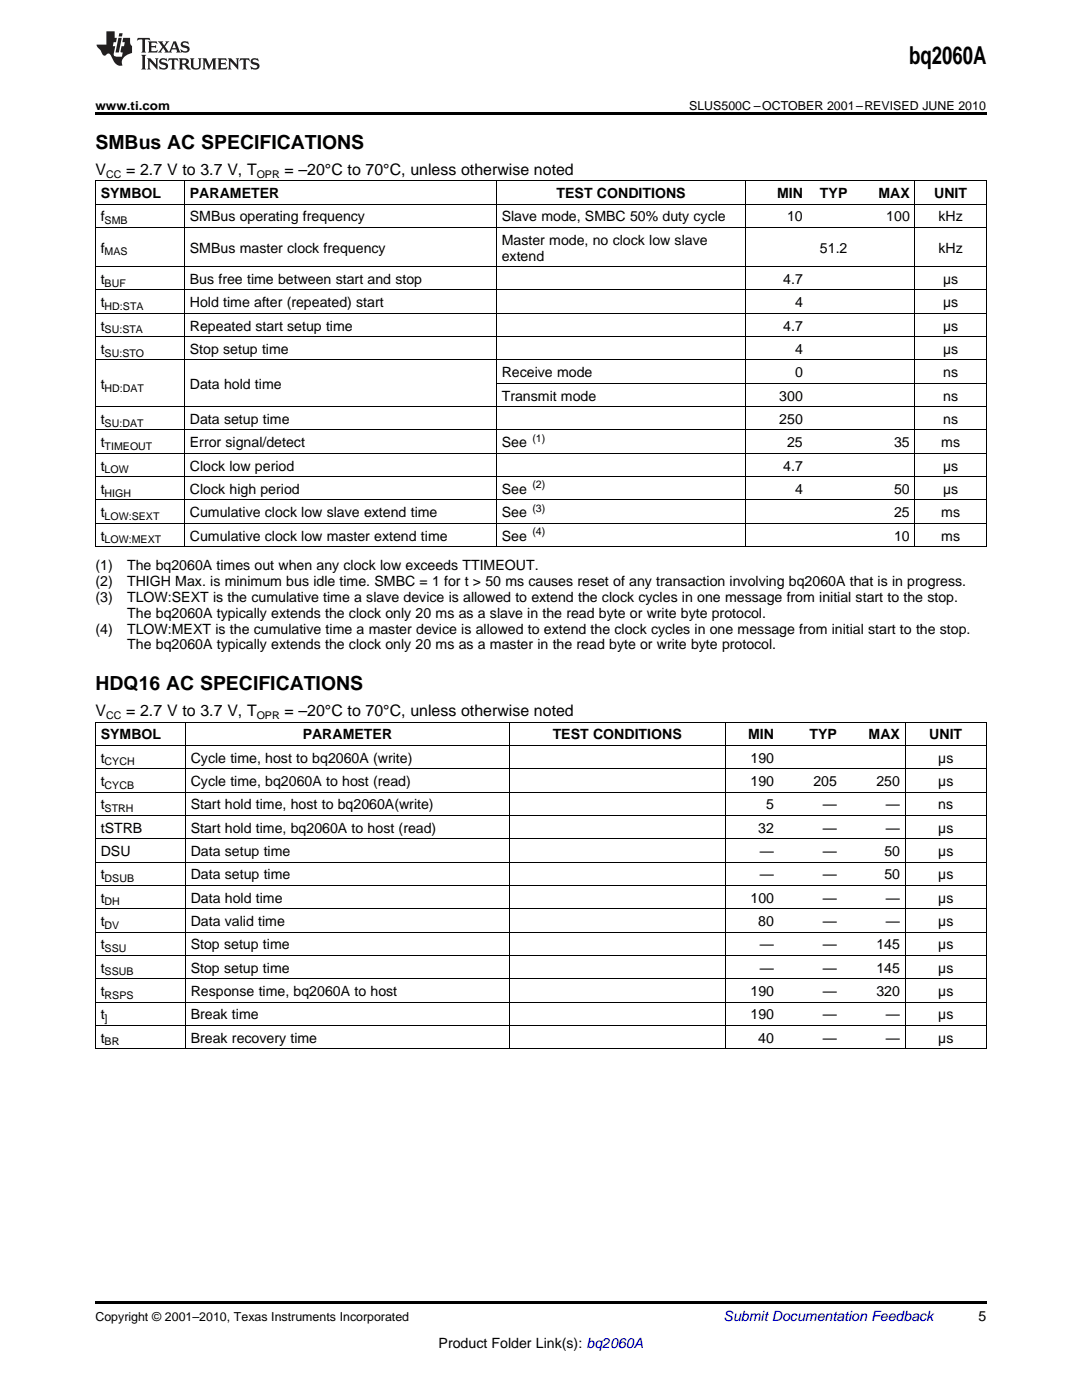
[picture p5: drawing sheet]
<svg xmlns="http://www.w3.org/2000/svg" width="216mm" height="279mm" viewBox="0 0 216 279" stroke-linecap="round" stroke-linejoin="round" font-family="sans-serif">
<defs><g id="words">
<text font-size="4.9" x="181.4" y="12.8">bq2060A</text>
<g font-size="3.9">
<text x="19" y="29.7">SMBus AC SPECIFICATIONS</text>
<text x="19" y="137.7">HDQ16 AC SPECIFICATIONS</text>
</g>
<g font-size="3.2">
<text x="19" y="34.9">V</text>
<text x="25.2" y="34.9">= 2.7 V to 3.7 V, T</text>
<text x="56.8" y="34.9">= –20°C to 70°C, unless otherwise noted</text>
<text x="19" y="142.9">V</text>
<text x="25.2" y="142.9">= 2.7 V to 3.7 V, T</text>
<text x="56.8" y="142.9">= –20°C to 70°C, unless otherwise noted</text>
</g>
<g font-size="2.8">
<text x="20.1" y="39.5">SYMBOL</text>
<text x="37.9" y="39.5">PARAMETER</text>
<text x="111.1" y="39.5">TEST CONDITIONS</text>
<text x="155" y="39.5">MIN</text>
<text x="163.6" y="39.5">TYP</text>
<text x="175.3" y="39.5">MAX</text>
<text x="186.4" y="39.5">UNIT</text>
<text x="20.1" y="44.2">f</text>
<text x="37.9" y="44.2">SMBus operating frequency</text>
<text x="100.1" y="44.2">Slave mode, SMBC 50% duty cycle</text>
<text x="157.1" y="44.2">10</text>
<text x="176.8" y="44.2">100</text>
<text x="187.3" y="44.2">kHz</text>
<text x="20.1" y="50.4">f</text>
<text x="37.9" y="50.4">SMBus master clock frequency</text>
<text x="100.1" y="48.8">Master mode, no clock low slave</text>
<text x="100.1" y="52">extend</text>
<text x="163.6" y="50.4">51.2</text>
<text x="187.3" y="50.4">kHz</text>
<text x="20.1" y="56.7">t</text>
<text x="37.9" y="56.7">Bus free time between start and stop</text>
<text x="156.3" y="56.7">4.7</text>
<text x="188.2" y="56.7">µs</text>
<text x="20.1" y="61.3">t</text>
<text x="20.1" y="66">t</text>
<text x="37.9" y="61.3">Hold time after (repeated) start</text>
<text x="37.9" y="66">Repeated start setup time</text>
<text x="156.3" y="66">4.7</text>
<text x="158.6" y="61.3">4</text>
<text x="188.2" y="61.3">µs</text>
<text x="188.2" y="66">µs</text>
<text x="20.1" y="70.6">t</text>
<text x="37.9" y="70.6">Stop setup time</text>
<text x="158.6" y="70.6">4</text>
<text x="188.2" y="70.6">µs</text>
<text x="20.1" y="77.6">t</text>
<text x="37.9" y="77.6">Data hold time</text>
<text x="100.1" y="75.3">Receive mode</text>
<text x="158.6" y="75.3">0</text>
<text x="188.2" y="75.3">ns</text>
<text x="100.1" y="79.9">Transmit mode</text>
<text x="155.5" y="79.9">300</text>
<text x="188.2" y="79.9">ns</text>
<text x="20.1" y="84.6">t</text>
<text x="20.1" y="89.3">t</text>
<text x="37.9" y="84.6">Data setup time</text>
<text x="37.9" y="89.3">Error signal/detect</text>
<text x="100.1" y="89.3">See</text>
<text x="155.5" y="84.6">250</text>
<text x="157.1" y="89.3">25</text>
<text x="178.4" y="89.3">35</text>
<text x="187.8" y="89.3">ms</text>
<text x="188.2" y="84.6">ns</text>
<text x="20.1" y="93.9">t</text>
<text x="37.9" y="93.9">Clock low period</text>
<text x="156.3" y="93.9">4.7</text>
<text x="188.2" y="93.9">µs</text>
<text x="20.1" y="98.6">t</text>
<text x="37.9" y="98.6">Clock high period</text>
<text x="100.1" y="98.6">See</text>
<text x="158.6" y="98.6">4</text>
<text x="178.4" y="98.6">50</text>
<text x="188.2" y="98.6">µs</text>
<text x="20.1" y="103.2">t</text>
<text x="20.1" y="107.9">t</text>
<text x="37.9" y="103.2">Cumulative clock low slave extend time</text>
<text x="37.9" y="107.9">Cumulative clock low master extend time</text>
<text x="100.1" y="103.2">See</text>
<text x="100.1" y="107.9">See</text>
<text x="178.4" y="103.2">25</text>
<text x="178.4" y="107.9">10</text>
<text x="187.8" y="103.2">ms</text>
<text x="187.8" y="107.9">ms</text>
<text x="19" y="113.7">(1)</text>
<text x="25.4" y="113.7">The bq2060A times out when any clock low exceeds TTIMEOUT.</text>
<text x="19" y="116.9">(2)</text>
<text x="25.4" y="116.9">THIGH Max. is minimum bus idle time. SMBC = 1 for t &gt; 50 ms causes reset of any transaction involving bq2060A that is in progress.</text>
<text x="19" y="120.1">(3)</text>
<text x="25.4" y="120.1">TLOW:SEXT is the cumulative time a slave device is allowed to extend the clock cycles in one message from initial start to the stop.</text>
<text x="25.4" y="123.3">The bq2060A typically extends the clock only 20 ms as a slave in the read byte or write byte protocol.</text>
<text x="19" y="126.4">(4)</text>
<text x="25.4" y="126.4">TLOW:MEXT is the cumulative time a master device is allowed to extend the clock cycles in one message from initial start to the stop.</text>
<text x="25.4" y="129.6">The bq2060A typically extends the clock only 20 ms as a master in the read byte or write byte protocol.</text>
<text x="20.1" y="147.5">SYMBOL</text>
<text x="60.4" y="147.5">PARAMETER</text>
<text x="110.3" y="147.5">TEST CONDITIONS</text>
<text x="149.3" y="147.5">MIN</text>
<text x="161.5" y="147.5">TYP</text>
<text x="173.3" y="147.5">MAX</text>
<text x="185.4" y="147.5">UNIT</text>
<text x="20.1" y="152.2">t</text>
<text x="38.1" y="152.2">Cycle time, host to bq2060A (write)</text>
<text x="149.8" y="152.2">190</text>
<text x="187.2" y="152.2">µs</text>
<text x="20.1" y="156.8">t</text>
<text x="20.1" y="161.5">t</text>
<text x="38.1" y="156.8">Cycle time, bq2060A to host (read)</text>
<text x="38.1" y="161.5">Start hold time, host to bq2060A(write)</text>
<text x="149.8" y="156.8">190</text>
<text x="152.9" y="161.5">5</text>
<text x="162.3" y="156.8">205</text>
<text x="164.2" y="161.5">—</text>
<text x="174.9" y="156.8">250</text>
<text x="176.8" y="161.5">—</text>
<text x="187.2" y="156.8">µs</text>
<text x="187.2" y="161.5">ns</text>
<text x="20.1" y="166.2">tSTRB</text>
<text x="38.1" y="166.2">Start hold time, bq2060A to host (read)</text>
<text x="151.3" y="166.2">32</text>
<text x="164.2" y="166.2">—</text>
<text x="176.8" y="166.2">—</text>
<text x="187.2" y="166.2">µs</text>
<text x="20.1" y="170.8">DSU</text>
<text x="38.1" y="170.8">Data setup time</text>
<text x="151.6" y="170.8">—</text>
<text x="164.2" y="170.8">—</text>
<text x="176.5" y="170.8">50</text>
<text x="187.2" y="170.8">µs</text>
<text x="20.1" y="175.5">t</text>
<text x="38.1" y="175.5">Data setup time</text>
<text x="151.6" y="175.5">—</text>
<text x="164.2" y="175.5">—</text>
<text x="176.5" y="175.5">50</text>
<text x="187.2" y="175.5">µs</text>
<text x="20.1" y="180.1">t</text>
<text x="20.1" y="184.8">t</text>
<text x="38.1" y="180.1">Data hold time</text>
<text x="38.1" y="184.8">Data valid time</text>
<text x="149.8" y="180.1">100</text>
<text x="151.3" y="184.8">80</text>
<text x="164.2" y="180.1">—</text>
<text x="164.2" y="184.8">—</text>
<text x="176.8" y="180.1">—</text>
<text x="176.8" y="184.8">—</text>
<text x="187.2" y="180.1">µs</text>
<text x="187.2" y="184.8">µs</text>
<text x="20.1" y="189.4">t</text>
<text x="38.1" y="189.4">Stop setup time</text>
<text x="151.6" y="189.4">—</text>
<text x="164.2" y="189.4">—</text>
<text x="174.9" y="189.4">145</text>
<text x="187.2" y="189.4">µs</text>
<text x="20.1" y="194.1">t</text>
<text x="38.1" y="194.1">Stop setup time</text>
<text x="151.6" y="194.1">—</text>
<text x="164.2" y="194.1">—</text>
<text x="174.9" y="194.1">145</text>
<text x="187.2" y="194.1">µs</text>
<text x="20.1" y="198.8">t</text>
<text x="20.1" y="203.4">t</text>
<text x="38.1" y="198.8">Response time, bq2060A to host</text>
<text x="38.1" y="203.4">Break time</text>
<text x="149.8" y="198.8">190</text>
<text x="149.8" y="203.4">190</text>
<text x="164.2" y="198.8">—</text>
<text x="164.2" y="203.4">—</text>
<text x="174.9" y="198.8">320</text>
<text x="176.8" y="203.4">—</text>
<text x="187.2" y="198.8">µs</text>
<text x="187.2" y="203.4">µs</text>
<text x="20.1" y="208.1">t</text>
<text x="38.1" y="208.1">Break recovery time</text>
<text x="151.3" y="208.1">40</text>
<text x="164.2" y="208.1">—</text>
<text x="176.8" y="208.1">—</text>
<text x="187.2" y="208.1">µs</text>
<text x="195.3" y="263.6">5</text>
<text x="87.5" y="269">Product Folder Link(s): bq2060A</text>
</g>
<text font-size="2.8" fill="#0000c8" x="144.4" y="263.6">Submit Documentation Feedback</text>
<g font-size="2.5">
<text x="19" y="21.9">www.ti.com</text>
<text x="137.5" y="21.9">SLUS500C –OCTOBER 2001–REVISED JUNE 2010</text>
<text x="19" y="263.6">Copyright © 2001–2010, Texas Instruments Incorporated</text>
</g>
<g font-size="2.1">
<text x="21.2" y="35.5">CC</text>
<text x="51.2" y="35.5">OPR</text>
<text x="20.9" y="44.7">SMB</text>
<text x="20.9" y="51">MAS</text>
<text x="20.9" y="57.2">BUF</text>
<text x="20.9" y="61.9">HD:STA</text>
<text x="20.9" y="66.5">SU:STA</text>
<text x="20.9" y="71.2">SU:STO</text>
<text x="20.9" y="78.2">HD:DAT</text>
<text x="20.9" y="85.2">SU:DAT</text>
<text x="20.9" y="89.8">TIMEOUT</text>
<text x="106.2" y="88.1">(1)</text>
<text x="20.9" y="94.5">LOW</text>
<text x="20.9" y="99.1">HIGH</text>
<text x="106.2" y="97.4">(2)</text>
<text x="20.9" y="103.8">LOW:SEXT</text>
<text x="106.2" y="102.1">(3)</text>
<text x="106.2" y="106.8">(4)</text>
<text x="20.9" y="108.4">LOW:MEXT</text>
<text x="21.2" y="143.5">CC</text>
<text x="51.2" y="143.5">OPR</text>
<text x="20.9" y="152.8">CYCH</text>
<text x="20.9" y="157.4">CYCB</text>
<text x="20.9" y="162.1">STRH</text>
<text x="20.9" y="176">DSUB</text>
<text x="20.9" y="180.7">DH</text>
<text x="20.9" y="185.3">DV</text>
<text x="20.9" y="190">SSU</text>
<text x="20.9" y="194.7">SSUB</text>
<text x="20.9" y="199.3">RSPS</text>
<text x="20.9" y="204">]</text>
<text x="20.9" y="208.6">BR</text>
</g>
</g></defs>
<g fill="#231f20">
<path d="M27.5 7.6l-.1 .5 .4-.2h.6v.1v2.1l-.2 .4h1l-.3-.4v-2.1l.1-.1h.5l.5 .2-.2-.5zM29.5 8.3l.2 .3v1.5l-.2 .4h1.8l.2-.6a1.04 1.04 0 0 1-1.3 .2v-.7h.6l.3 .2v-.6l-.3 .2h-.6v-.6l.8-.1 .4 .3-.2-.5zM31.5 8.3l.9 1.1-.9 1.1h.8l-.2-.2 .5-.7 .4 .7-.2 .2h1.5l-.1-.2 .1-.4h.9l.1 .4-.2 .2h1l-.3-.3-.7-1.9h-.5l-.9 2-.8-1 .9-1h-.8l.1 .3-.3 .5-.4-.6 .2-.2zM34.7 8.6l.4 1h-.7zM36.3 8.4a.63 .63 0 0 0-.2 .7 .63 .63 0 0 0 .6 .4l.6 .2 .1 .2a.75 .75 0 0 1-.7 .4 .75 .75 0 0 1-.6-.5l.1 .7 .1-.1a1.11 1.11 0 0 0 1.5-.6 1.13 1.13 0 0 0-1.2-.8l-.1-.4a1.04 1.04 0 0 1 1.2 .2l-.2-.5-.1 .1-.5-.2zM28.2 10.9l.2 .4v2.2l-.2 .4h1l-.3-.4v-2.2l.3-.4zM29.3 11.6l.3 .4v1.5l-.3 .4h.8l-.2-.4v-1.3l1.5 1.7v-1.9l.2-.4h-.7l.2 .4v.9l-1.1-1.3zM32 11.8a.62 .62 0 0 0-.2 .7 .62 .62 0 0 0 .6 .4l.6 .1 .1 .3a.76 .76 0 0 1-.7 .3 .76 .76 0 0 1-.6-.4l.1 .7 .1-.1a1.11 1.11 0 0 0 1.5-.6 1.13 1.13 0 0 0-1.2-.8l-.1-.4a1.04 1.04 0 0 1 1.2 .2l-.2-.6-.1 .1-.5-.1zM33.7 11.6l-.2 .6a.61 .61 0 0 1 .8-.3v1.6l-.2 .4h.9l-.2-.4v-1.6a.63 .63 0 0 1 .8 .3l-.2-.6zM35.6 11.6l.3 .4v1.5l-.3 .4h1l-.2-.2v-.8l.5 .2a.76 .76 0 0 0 1.2 .7l-1-1a.58 .58 0 0 0 .6-.5 .58 .58 0 0 0-.5-.6zM36.4 11.9h.1a.45 .45 0 0 1 .5 .1 .45 .45 0 0 1 .1 .5l-.7 .2zM37.9 11.6l.2 .2a2.17 2.17 0 0 0 .3 1.9 .99 .99 0 0 0 1.6-.6v-1.1l.2-.4h-.7l.2 .2a1.92 1.92 0 0 1-.2 1.8 .6 .6 0 0 1-.9-.5v-1.1l.2-.4zM40.4 11.6l.2 .4v1.5l-.2 .4h.7l-.2-.4v-1.4l.8 1.8 .8-1.8v1.4l-.2 .4h.9l-.2-.4v-1.5l.2-.4h-.8l-.6 1.5-.6-1.5zM43.4 11.6l.2 .4v1.5l-.2 .4h1.8l.2-.6a1.04 1.04 0 0 1-1.3 .1v-.6h.5l.4 .2v-.6l-.4 .2h-.5v-.7h.8l.3 .3-.1-.6zM45.5 11.6l.2 .4v1.5l-.2 .4h.7l-.2-.4v-1.3l1.5 1.7v-1.9l.2-.4h-.7l.2 .4v.9l-1.1-1.3zM47.9 11.6l-.1 .6a.61 .61 0 0 1 .8-.3v1.6l-.3 .4h1l-.3-.4 .1-1.6a.63 .63 0 0 1 .7 .3l-.1-.6zM50.2 11.8a.62 .62 0 0 0-.2 .7 .62 .62 0 0 0 .6 .4l.6 .1 .2 .3a.76 .76 0 0 1-.8 .3 .76 .76 0 0 1-.6-.4l.1 .7 .2-.1a1.11 1.11 0 0 0 1.5-.6 1.13 1.13 0 0 0-1.3-.8l-.1-.4a1.04 1.04 0 0 1 1.2 .2l-.1-.6-.2 .1-.5-.1z"/>
<path d="M21.2 6.3v2.6h-1.9l.1 .4 .7 .9a.91 .91 0 0 0 1 .8 .56 .56 0 0 1 .5-.3 .56 .56 0 0 1 .5 .3l.4 .8a1.53 1.53 0 0 0 1.9 1.2 1.54 1.54 0 0 1 1-2.1l.9-.3v-1.4a1.52 1.52 0 0 1-.3-1.6h-1.4l-.2 .8h.5l-.2 .8h-.4l-.2 1v.2l.4 .1-.2 .8a1.93 1.93 0 0 1-1.6-.3l.3-1.8h-.5l.2-.8h.4l.2-.8h-.4v-1.3zM23.6 7.6l-.6 2.9h.7l.6-2.9zM23.8 6.6l-.1 .7h.6l.2-.7z"/>
</g>
<path d="M19 22.5h177.8v.5h-177.8zM19 259.7h177.8v.5h-177.8z" fill="#000"/>
<g fill="none" stroke="#000" stroke-width=".2">
<path d="M19 36.1h177.8M19.1 36.1v73M36.8 36.1v73M99 36.1v73M148.8 36.1v73M182.5 36.1v73M196.8 36.1v73M19 57.9h177.8M19 53.2h177.8M19 45.4h177.8M19 40.7h177.8M19 71.8h177.8"/>
<path d="M19 67.2h177.8M19 62.5h177.8M99.1 76.5h97.7M19 99.8h177.8M19 95.1h177.8M19 90.5h177.8M19 85.8h177.8M19 81.2h177.8M19 109.1h177.8M19 104.4h177.8M19 158.1h177.8M19 153.4h177.8"/>
<path d="M19 148.7h177.8M19 144.1h177.8M19.1 144.1v65.2M37 144.1v65.2M101.6 144.1v65.2M144.7 144.1v65.2M180.6 144.1v65.2M196.8 144.1v65.2M19 176.7h177.8M19 172h177.8M19 167.4h177.8M19 162.7h177.8"/>
<path d="M19 200h177.8M19 195.3h177.8M19 190.7h177.8M19 186h177.8M19 181.3h177.8M19 209.3h177.8M19 204.6h177.8"/>
</g>
<use href="#words"/>
</svg>
